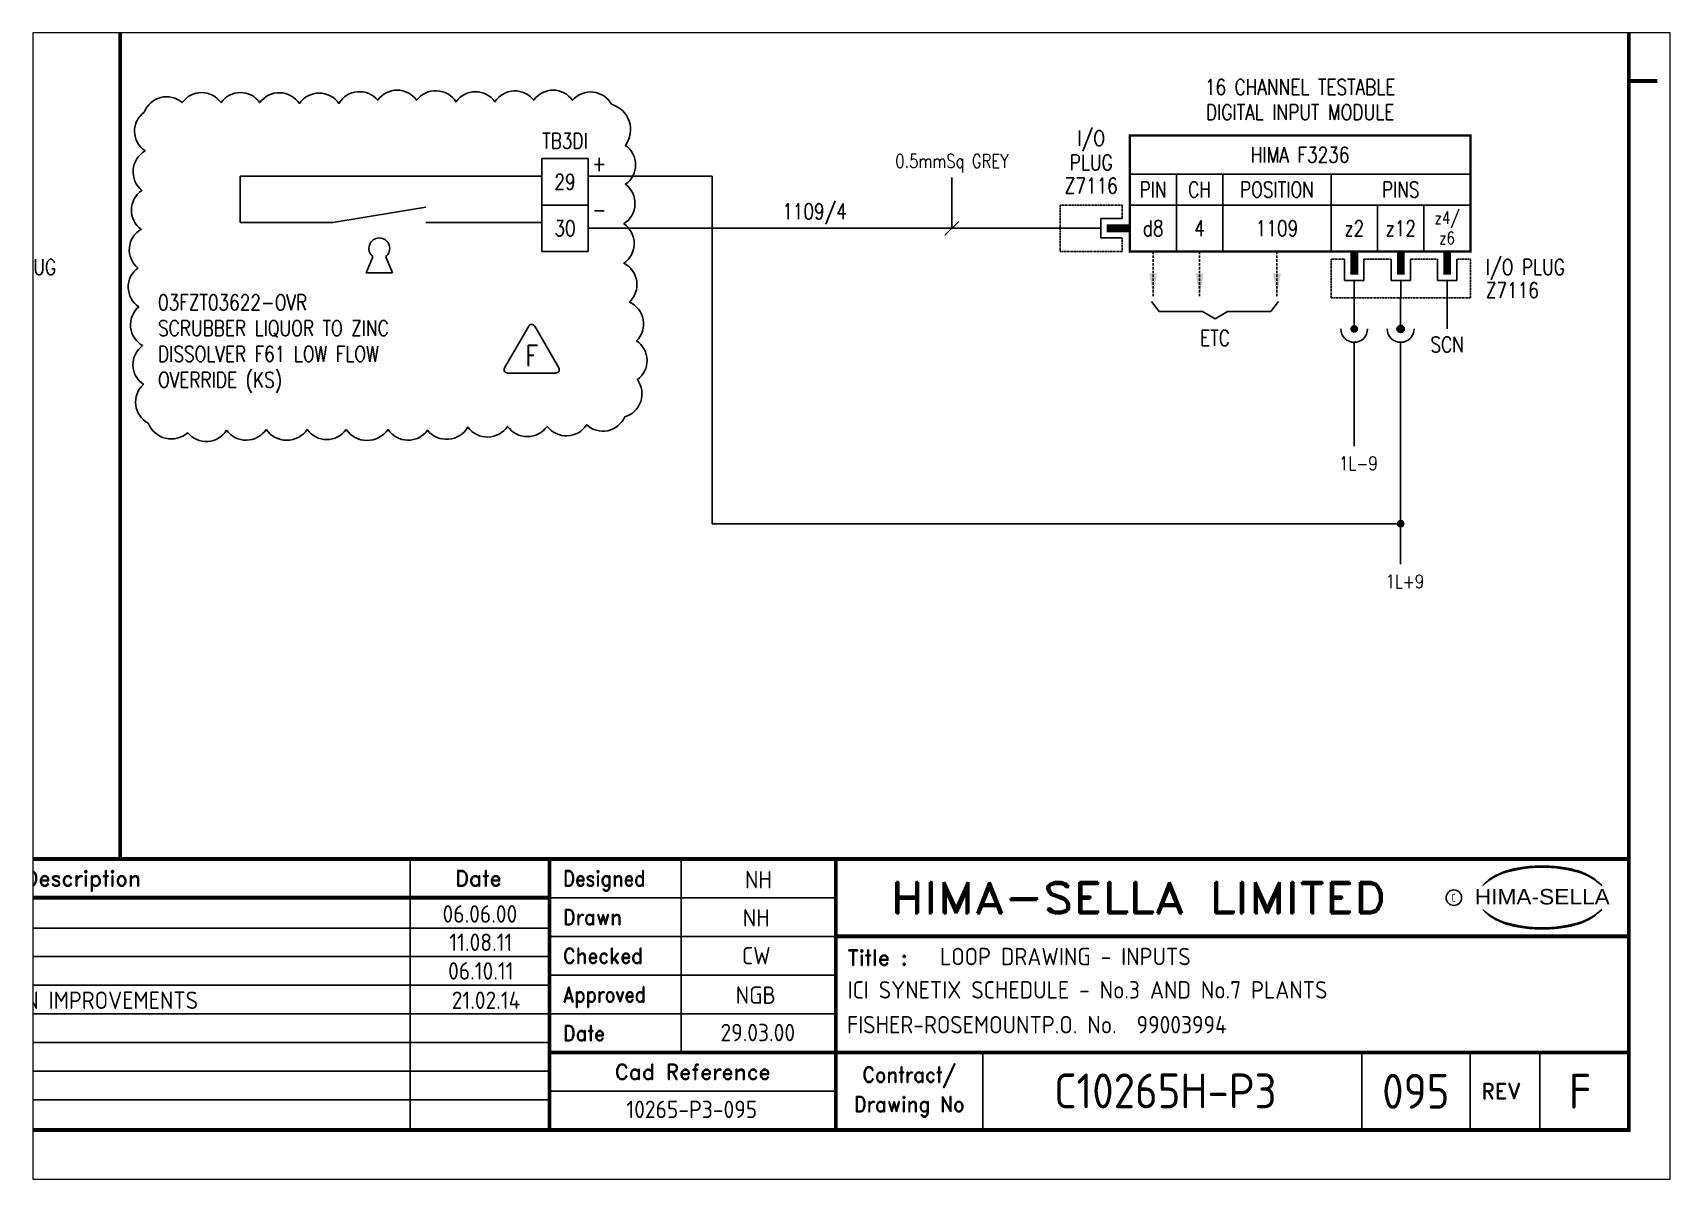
# Paper-space layout 'Layout1' of a CAD drawing. Extents: x 41 to 369, y 29 to 258.
# The model-space entities are those that its viewports show. They can reach past a viewport. Long polylines and large blocks are cut down to what shows.
import ezdxf
from ezdxf.enums import TextEntityAlignment as Align

# ---------------------------------------------------------------- set-up
doc = ezdxf.new("R2010")
doc.units = 0
doc.header["$LTSCALE"] = 0.25
doc.header["$MEASUREMENT"] = 0
doc.linetypes.add('HIDDEN2', pattern=[4.762499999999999, 3.175, -1.5875])
doc.layers.get('0').update_dxf_attribs({"color": 41, "linetype": 'CONTINUOUS'})
for name, color, linetype in [('00-DRG_FRAME', 12, 'CONTINUOUS'), ('01-DRAW', 7, 'CONTINUOUS'), ('02-TEXT', 2, 'CONTINUOUS'), ('051-TEXT', 2, 'CONTINUOUS'), ('117', 7, 'CONTINUOUS'), ('DIM', 3, 'CONTINUOUS'), ('LAB', 2, 'CONTINUOUS'), ('RACK', 2, 'CONTINUOUS'), ('SLOT', 2, 'CONTINUOUS'), ('SNA', 2, 'CONTINUOUS'), ('TEXT', 2, 'CONTINUOUS'), ('TPOL', 3, 'CONTINUOUS'), ('XR_FUNCTION', 2, 'CONTINUOUS'), ('XR_MAIN', 2, 'CONTINUOUS')]:
    doc.layers.add(name, color=color, linetype=linetype)
doc.styles.add('ARIAL', font='ARIAL.TTF', dxfattribs={"height": 2.5})
doc.styles.add('CROSSREF', font='romans.shx', dxfattribs={"width": 0.8, "height": 2})
doc.styles.add('FUNCTION', font='ROMANS.shx', dxfattribs={"width": 0.8, "height": 2.5})
doc.styles.add('ISO', font='iso.shx')
doc.styles.add('PINS', font='ROMANS.shx', dxfattribs={"width": 0.8, "height": 2.5})
doc.styles.add('RACK', font='ROMANS.shx', dxfattribs={"width": 0.8, "height": 2.5})
doc.styles.add('ROMAND', font='ROMAND')
doc.styles.add('ROMANS', font='romans.shx', dxfattribs={"width": 0.8})
doc.styles.add('SLOT', font='romans.shx', dxfattribs={"width": 0.8, "height": 2})
doc.styles.add('SYMBOL', font='ROMANS.shx', dxfattribs={"width": 0.8, "height": 20})

psp = doc.layouts.get("Layout1")

msp = doc.modelspace()

# ---------------------------------------------------------------- texts
at = {"layer": '00-DRG_FRAME', "color": 4, "style": 'ROMAND'}
for s, p in [('Description', (204.6865057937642, 32)), ('Date', (255.7909458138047, 32))]:
    msp.add_text(s, height=2, dxfattribs=at).set_placement(p, align=Align.CENTER)
for s, width, p in [('Designed', 0.87, (266.75, 32)), ('Drawn', 0.9, (266.75, 27)), ('Checked', 0.9, (266.75, 22)), ('Approved', 0.85, (266.75, 17)), ('Date', 0.9, (266.75, 12))]:
    msp.add_text(s, height=2, dxfattribs=dict(at, width=width)).set_placement(p)
at = {"layer": '00-DRG_FRAME', "style": 'ROMAND', "width": 1.15}
msp.add_text('HIMA-SELLA LIMITED', height=4, dxfattribs=at).set_placement((341.0964892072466, 30.5), align=Align.MIDDLE)
at = {"layer": '00-DRG_FRAME', "color": 3, "style": 'ISO', "width": 0.9}
msp.add_text('C', height=1, dxfattribs=at).set_placement((381.8435788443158, 30), align=Align.CENTER)
at = {"layer": '00-DRG_FRAME', "style": 'ARIAL', "width": 1.05}
msp.add_text('HIMA-SELLA', height=2, dxfattribs=at).set_placement((393.3022419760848, 29.62925828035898), align=Align.CENTER)
at = {"layer": '00-DRG_FRAME', "color": 4, "style": 'ROMAND'}
msp.add_text('Title :', height=2, dxfattribs=at).set_placement((303.5, 21.75))
for s, p in [('Cad Reference', (283.5, 8)), ('REV', (388, 5.5))]:
    msp.add_text(s, height=2, dxfattribs=at).set_placement(p, align=Align.MIDDLE)
at = {"layer": '00-DRG_FRAME', "color": 4, "style": 'ROMAND', "width": 0.9}
for s, p in [('Contract/', (311.5, 7.5)), ('Drawing No', (311.5, 3.5))]:
    msp.add_text(s, height=2, dxfattribs=at).set_placement(p, align=Align.MIDDLE)
at = {"layer": '01-DRAW', "style": 'ROMANS', "width": 0.8}
for s, p in [('+', (272.3250633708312, 124.3772950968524)), ('-', (272.3250633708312, 118.3772950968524))]:
    msp.add_text(s, height=2, dxfattribs=at).set_placement(p, align=Align.RIGHT)
at = {"layer": '01-DRAW', "color": 2, "style": 'ROMANS', "width": 0.8}
msp.add_text('ETC', height=2, dxfattribs=at).set_placement((351.012210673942, 101.8084759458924), align=Align.CENTER)
at = {"layer": '01-DRAW', "style": 'ROMANS', "width": 0.8}
for s, p in [('1L-9', (367.056, 85.73640016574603)), ('1L+9', (373.056, 70.47986812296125))]:
    msp.add_text(s, height=1.75, dxfattribs=at).set_placement(p)
at = {"layer": '01-DRAW', "char_height": 2, "attachment_point": 5, "style": 'ROMANS'}
for s, insert in [('29', (267, 122.9794001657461)), ('30', (267, 116.9794001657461))]:
    msp.add_mtext_dynamic_manual_height_columns(s, width=6, gutter_width=12.5, heights=[5.946012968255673], dxfattribs=dict(at, insert=insert))
at = {"layer": '051-TEXT', "style": 'ROMANS', "width": 0.8}
for s, p in [('TB3DI', (267, 127.2800452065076)), ('1109/4', (299.2512182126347, 118.1690142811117))]:
    msp.add_text(s, height=2, dxfattribs=at).set_placement(p, align=Align.CENTER)
at = {"layer": 'DIM', "style": 'ROMANS', "width": 0.8}
msp.add_text('0.5mmSq GREY', height=1.75, dxfattribs=at).set_placement((316.9999999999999, 124.7863718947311), align=Align.CENTER)
at = {"layer": 'TEXT', "insert": (214.4015311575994, 108.4129493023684), "char_height": 2, "width": 47.74161350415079, "attachment_point": 1, "style": 'ROMANS'}
msp.add_mtext('03FZT03622-OVR\\PSCRUBBER LIQUOR TO ZINC\\PDISSOLVER F61 LOW FLOW\\POVERRIDE (KS)', dxfattribs=at)

# ---------------------------------------------------------------- blocks, each defined once
blk = doc.blocks.new('A3-REVA')
at = {"layer": '051-TEXT', "style": 'ISO'}
for tag, p in [('DESIGNED', (292.0055575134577, 31.70067080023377)), ('A', (117.73, 27.28227121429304)), ('DES', (127.73, 27.28227121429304)), ('DRN', (137.73, 27.28227121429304)), ('CHKD', (147.73, 27.28227121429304)), ('APPD', (157.73, 27.28227121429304)), ('DATE', (256, 27.28227121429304)), ('DRAWN', (291.7180714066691, 26.775)), ('CHECKED', (291.7180714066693, 21.89081248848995)), ('APPD', (291.6522325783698, 16.78820837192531)), ('DATE', (291.915586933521, 11.95927738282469))]:
    blk.add_attdef(tag, text='', height=2.25, dxfattribs=at).set_placement(p, align=Align.CENTER)
blk.add_attdef('DESCRIPTION', (165.03, 27.28227121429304), '', height=2.25, dxfattribs=at)
blk = doc.blocks.new('A3-REVB')
at = {"layer": '051-TEXT', "style": 'ISO'}
for tag, p in [('A', (124.8533695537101, -20.35859008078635)), ('DES', (134.8533695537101, -20.35859008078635)), ('DRN', (144.8533695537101, -20.35859008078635)), ('CHKD', (154.8533695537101, -20.35859008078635)), ('APPD', (164.8533695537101, -20.35859008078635)), ('DATE', (263.1233695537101, -20.35859008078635))]:
    blk.add_attdef(tag, text='', height=2.25, dxfattribs=at).set_placement(p, align=Align.CENTER)
blk.add_attdef('DESCRIPTION', (172.1533695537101, -20.35859008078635), '', height=2.25, dxfattribs=at)
blk = doc.blocks.new('A3-TITLE')
at = {"layer": '051-TEXT', "style": 'ISO'}
blk.add_attdef('TITLE_1', (315.4553409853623, 21.7796562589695), '', height=2.25, dxfattribs=at)
for tag, p in [('DRGNO', (376.9622075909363, 3.242340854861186)), ('REV.', (398.1962897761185, 3.242341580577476))]:
    blk.add_attdef(tag, text='', height=4.5, dxfattribs=at).set_placement(p, align=Align.CENTER)
blk = doc.blocks.new('A3-CONTRACT')
at = {"layer": '051-TEXT', "color": 41, "style": 'ISO'}
for tag, height, p in [('SCALE', 2.24999999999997, (106.7055537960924, 31.8152395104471)), ('DIMS', 2.24999999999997, (106.7055537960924, 26.80131921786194)), ('CONTRACT', 4.5, (344.9371873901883, 3.103814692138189)), ('CAD-REF', 2.25, (283.7280612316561, 1.840288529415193))]:
    blk.add_attdef(tag, text='', height=height, dxfattribs=at).set_placement(p, align=Align.CENTER)
for tag, p in [('TITLE_2', (303.8576100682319, 17.2796562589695)), ('TITLE_3', (303.7906895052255, 12.7796562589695))]:
    blk.add_attdef(tag, p, '', height=2.25, dxfattribs=at)
blk = doc.blocks.new('KEY')
at = {"layer": '01-DRAW'}
for p, q in [((-0.375, -0.4999999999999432), (-0.1825329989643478, -0.0380791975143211)), ((0.375, -0.4999999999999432), (0.1825329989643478, -0.0380791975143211)), ((-0.3749999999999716, -0.4999999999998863), (0.375, -0.4999999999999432))]:
    blk.add_line(p, q, dxfattribs=at)
blk.add_arc((0, 0.2000000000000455), 0.3000000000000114, 307.4770304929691, 232.5229695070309, dxfattribs=at)
blk = doc.blocks.new('F3236-04')
for p, q in [((44, 7), (0, 7)), ((6, 7), (6, -3)), ((12, 7), (12, -3)), ((26, 7), (26, -3)), ((44, 3), (0, 3)), ((32, 3), (32, -3)), ((38, 3), (38, -3)), ((-3.75, 0), (-9, 0)), ((-3.75, 1.25), (-3.75, -1.25)), ((-1, 1.25), (-3.75, 1.25)), ((-3.75, -1.25), (-1, -1.25)), ((27.75, -4), (27.75, -6.75)), ((30.25, -6.75), (30.25, -4)), ((33.75, -4), (33.75, -6.75)), ((36.25, -6.75), (36.25, -4)), ((39.75, -4), (39.75, -6.75)), ((42.25, -6.75), (42.25, -4)), ((27.75, -6.75), (30.25, -6.75)), ((29, -6.75), (29, -9)), ((33.75, -6.75), (36.25, -6.75)), ((35, -6.75), (35, -9)), ((39.75, -6.75), (42.25, -6.75)), ((41, -6.75), (41, -9)), ((41, -13), (41, -9))]:
    blk.add_line(p, q)
at = {"const_width": 0.3}
blk.add_lwpolyline([(44, 12), (0, 12), (0, -3), (44, -3)], close=True, dxfattribs=at)
at = {"color": 3, "linetype": 'HIDDEN2', "ltscale": 0.4}
for points in [[(-1, 1.25), (-1, 3), (-9, 3), (-9, -3), (-1, -3), (-1, -1.25)], [(27.75, -4), (26, -4), (26, -9), (44, -9), (44, -4), (42.25, -4)], [(33.75, -4), (30.25, -4)], [(39.75, -4), (36.25, -4)]]:
    blk.add_lwpolyline(points, dxfattribs=at)
blk.add_lwpolyline([(-3, 0, 1, 1, 0), (0, 0, 0.5, 0.5, 0)], format="xyseb")
at = {"const_width": 1}
for points in [[(29, -6), (29, -3)], [(35, -6), (35, -3)], [(41, -6), (41, -3)]]:
    blk.add_lwpolyline(points, dxfattribs=at)
at = {"layer": 'LAB', "style": 'PINS', "width": 0.8, "flags": 1}
blk.add_attdef('LAB1', text='', height=1.5, dxfattribs=at).set_placement((48, 2.5), align=Align.MIDDLE_LEFT)
at = {"layer": 'RACK', "style": 'RACK', "width": 0.8}
blk.add_attdef('SLOT', text='', height=2, dxfattribs=at).set_placement((19, 0), align=Align.MIDDLE)
at = {"layer": 'SLOT', "style": 'SLOT', "width": 0.8}
blk.add_attdef('ADD1', text='', height=2, dxfattribs=at).set_placement((9, 0), align=Align.MIDDLE)
at = {"layer": 'SNA', "style": 'SYMBOL', "width": 0.8, "flags": 1}
blk.add_attdef('SNA', (48, 8), '', height=1.5, dxfattribs=at)
at = {"layer": 'TEXT', "style": 'ROMANS', "width": 0.8}
for s, p in [('16 CHANNEL TESTABLE', (22, 17.25)), ('DIGITAL INPUT MODULE', (22, 14))]:
    blk.add_text(s, height=2, dxfattribs=at).set_placement(p, align=Align.CENTER)
for s, height, p in [('I/O', 2, (-5, 11.5)), ('PLUG', 2, (-5, 8.5)), ('HIMA F3236', 2, (22, 9.5)), ('Z7116', 2, (-5, 5.5)), ('PIN', 2, (3, 5)), ('CH', 2, (9, 5)), ('POSITION', 2, (19, 5)), ('PINS', 2, (35, 5)), ('z4/', 1.6, (41, 1.25)), ('d8', 2, (3, 0)), ('z2', 2, (29, 0)), ('z12', 2, (35, 0)), ('z6', 1.6, (41, -1.25)), ('SCN', 2, (41, -15))]:
    blk.add_text(s, height=height, dxfattribs=at).set_placement(p, align=Align.MIDDLE)
for s, p in [('I/O PLUG', (46, -5)), ('Z7116', (46, -8))]:
    blk.add_text(s, height=2, dxfattribs=at).set_placement(p, align=Align.MIDDLE_LEFT)
at = {"layer": 'TPOL', "style": 'PINS', "width": 0.8, "flags": 1}
blk.add_attdef('CN2', text='', height=1, dxfattribs=at).set_placement((-9, 0), align=Align.MIDDLE_LEFT)
at = {"layer": 'TPOL', "color": 2, "style": 'PINS', "width": 0.8}
blk.add_attdef('CN1', text='', height=2, dxfattribs=at).set_placement((3, 0), align=Align.MIDDLE)
at = {"layer": 'TPOL', "style": 'PINS', "width": 0.8, "flags": 1}
for tag, p in [('CN3', (29, -9)), ('CN4', (35, -9))]:
    blk.add_attdef(tag, text='', height=1, dxfattribs=at).set_placement(p, align=Align.BOTTOM_CENTER)
at = {"layer": 'XR_FUNCTION', "style": 'FUNCTION', "width": 0.8, "flags": 1}
blk.add_attdef('XR_FUNCTION', (48, 10), '', height=1.5, dxfattribs=at)
at = {"layer": 'XR_MAIN', "style": 'CROSSREF', "width": 0.8, "flags": 1}
blk.add_attdef('XR_MAIN', (48, 4), '', height=1.5, dxfattribs=at)
blk = doc.blocks.new('F3236-03')
for p, q in [((44, 7), (0, 7)), ((6, 7), (6, -3)), ((12, 7), (12, -3)), ((26, 7), (26, -3)), ((44, 3), (0, 3)), ((32, 3), (32, -3)), ((38, 3), (38, -3)), ((-3.75, 0), (-9, 0)), ((-3.75, 1.25), (-3.75, -1.25)), ((-1, 1.25), (-3.75, 1.25)), ((-3.75, -1.25), (-1, -1.25)), ((27.75, -4), (27.75, -6.75)), ((30.25, -6.75), (30.25, -4)), ((33.75, -4), (33.75, -6.75)), ((36.25, -6.75), (36.25, -4)), ((39.75, -4), (39.75, -6.75)), ((42.25, -6.75), (42.25, -4)), ((27.75, -6.75), (30.25, -6.75)), ((29, -6.75), (29, -9)), ((33.75, -6.75), (36.25, -6.75)), ((35, -6.75), (35, -9)), ((39.75, -6.75), (42.25, -6.75)), ((41, -6.75), (41, -9)), ((41, -13), (41, -9))]:
    blk.add_line(p, q)
at = {"const_width": 0.3}
blk.add_lwpolyline([(44, 12), (0, 12), (0, -3), (44, -3)], close=True, dxfattribs=at)
at = {"color": 3, "linetype": 'HIDDEN2', "ltscale": 0.4}
for points in [[(-1, 1.25), (-1, 3), (-9, 3), (-9, -3), (-1, -3), (-1, -1.25)], [(27.75, -4), (26, -4), (26, -9), (44, -9), (44, -4), (42.25, -4)], [(33.75, -4), (30.25, -4)], [(39.75, -4), (36.25, -4)]]:
    blk.add_lwpolyline(points, dxfattribs=at)
blk.add_lwpolyline([(-3, 0, 1, 1, 0), (0, 0, 0.5, 0.5, 0)], format="xyseb")
at = {"const_width": 1}
for points in [[(29, -6), (29, -3)], [(35, -6), (35, -3)], [(41, -6), (41, -3)]]:
    blk.add_lwpolyline(points, dxfattribs=at)
at = {"layer": 'LAB', "style": 'PINS', "width": 0.8, "flags": 1}
blk.add_attdef('LAB1', text='', height=1.5, dxfattribs=at).set_placement((48, 2.5), align=Align.MIDDLE_LEFT)
at = {"layer": 'RACK', "style": 'RACK', "width": 0.8}
blk.add_attdef('SLOT', text='', height=2, dxfattribs=at).set_placement((19, 0), align=Align.MIDDLE)
at = {"layer": 'SLOT', "style": 'SLOT', "width": 0.8}
blk.add_attdef('ADD1', text='', height=2, dxfattribs=at).set_placement((9, 0), align=Align.MIDDLE)
at = {"layer": 'SNA', "style": 'SYMBOL', "width": 0.8, "flags": 1}
blk.add_attdef('SNA', (48, 8), '', height=1.5, dxfattribs=at)
at = {"layer": 'TEXT', "style": 'ROMANS', "width": 0.8}
for s, p in [('16 CHANNEL TESTABLE', (22, 17.25)), ('DIGITAL INPUT MODULE', (22, 14))]:
    blk.add_text(s, height=2, dxfattribs=at).set_placement(p, align=Align.CENTER)
for s, height, p in [('I/O', 2, (-5, 11.5)), ('PLUG', 2, (-5, 8.5)), ('HIMA F3236', 2, (22, 9.5)), ('Z7116', 2, (-5, 5.5)), ('PIN', 2, (3, 5)), ('CH', 2, (9, 5)), ('POSITION', 2, (19, 5)), ('PINS', 2, (35, 5)), ('z4/', 1.6, (41, 1.25)), ('d6', 2, (3, 0)), ('z2', 2, (29, 0)), ('z12', 2, (35, 0)), ('z6', 1.6, (41, -1.25)), ('SCN', 2, (41, -15))]:
    blk.add_text(s, height=height, dxfattribs=at).set_placement(p, align=Align.MIDDLE)
for s, p in [('I/O PLUG', (46, -5)), ('Z7116', (46, -8))]:
    blk.add_text(s, height=2, dxfattribs=at).set_placement(p, align=Align.MIDDLE_LEFT)
at = {"layer": 'TPOL', "style": 'PINS', "width": 0.8, "flags": 1}
blk.add_attdef('CN2', text='', height=1, dxfattribs=at).set_placement((-9, 0), align=Align.MIDDLE_LEFT)
at = {"layer": 'TPOL', "color": 2, "style": 'PINS', "width": 0.8}
blk.add_attdef('CN1', text='', height=2, dxfattribs=at).set_placement((3, 0), align=Align.MIDDLE)
at = {"layer": 'TPOL', "style": 'PINS', "width": 0.8, "flags": 1}
for tag, p in [('CN3', (29, -9)), ('CN4', (35, -9))]:
    blk.add_attdef(tag, text='', height=1, dxfattribs=at).set_placement(p, align=Align.BOTTOM_CENTER)
at = {"layer": 'XR_FUNCTION', "style": 'FUNCTION', "width": 0.8, "flags": 1}
blk.add_attdef('XR_FUNCTION', (48, 10), '', height=1.5, dxfattribs=at)
at = {"layer": 'XR_MAIN', "style": 'CROSSREF', "width": 0.8, "flags": 1}
blk.add_attdef('XR_MAIN', (48, 4), '', height=1.5, dxfattribs=at)
blk = doc.blocks.new('TRI-F')
at = {"layer": '01-DRAW'}
blk.add_lwpolyline([(-0.2598076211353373, 2.55000000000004), (-2.338268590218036, -1.050000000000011, 0.5773502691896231), (-2.078460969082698, -1.500000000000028), (2.078460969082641, -1.500000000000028, 0.5773502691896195), (2.338268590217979, -1.050000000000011), (0.2598076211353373, 2.55000000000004, 0.5773502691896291)], format="xyb", close=True, dxfattribs=at)
at = {"layer": '02-TEXT', "color": 2, "style": 'ROMANS', "width": 0.8}
blk.add_text('F', height=1.8, dxfattribs=at).set_placement((0, 0), align=Align.MIDDLE)

# ---------------------------------------------------------------- linework, layer by layer
at = {"layer": '00-DRG_FRAME'}
for p, q in [((247, 35.5), (247, 0.5)), ((282, 35.5), (282, 10.5)), ((265, 30.5), (302, 30.5)), ((265, 26.58771915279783), (112.7, 26.58771915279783)), ((302, 25.5), (265, 25.5)), ((265, 22.88771915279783), (112.7, 22.88771915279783)), ((265, 19.18771915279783), (112.7, 19.18771915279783)), ((265, 20.5), (302, 20.5)), ((265, 15.48771915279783), (112.7, 15.48771915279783)), ((302, 15.5), (265, 15.5)), ((265, 11.78771915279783), (112.7, 11.78771915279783)), ((321, 10.5), (321, 0.5)), ((370, 10.5), (370, 0.5)), ((384, 0.5), (384, 10.5)), ((393, 10.5), (393, 0.5)), ((265, 8.087719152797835), (112.7, 8.087719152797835)), ((265, 4.387719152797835), (112.7, 4.387719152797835)), ((302, 5.5), (265, 5.5))]:
    msp.add_line(p, q, dxfattribs=at)
at = {"layer": '00-DRG_FRAME', "const_width": 0.5}
msp.add_lwpolyline([(14.5, 0.5), (404.5, 0.5), (404.5, 271.5), (14.5, 271.5)], close=True, dxfattribs=at)
for points in [[(209.5, 35.5), (209.5, 266.5)], [(404.5, 136), (408.18, 136)], [(404.5, 35.5), (14.5, 35.5)], [(265, 35.5), (265, 0.5)], [(302, 0.5), (302, 35.5)], [(265, 30.5), (72.49999999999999, 30.5)], [(404.5, 25.5), (302, 25.5)], [(265, 10.5), (404.5, 10.5)]]:
    msp.add_lwpolyline(points, dxfattribs=at)
at = {"layer": '00-DRG_FRAME', "color": 3}
msp.add_circle((381.8794614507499, 30.5), 1, dxfattribs=at)
for centre, radius, start, end in [((391.7772406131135, 24.69924327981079), 9.760061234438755, 107.5930557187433, 113.9451517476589), ((393.0991488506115, 18.49648594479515), 15.93667133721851, 89.26981653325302, 106.3911159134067), ((392.0977729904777, 23.51500930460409), 10.98591244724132, 96.01458197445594, 107.3202667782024), ((393.2933040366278, 16.30991975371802), 18.28175579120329, 92.89168189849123, 97.37336363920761), ((393.2419072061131, 18.86443861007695), 15.7280876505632, 89.78048533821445, 93.17379021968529), ((393.5053351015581, 18.49648594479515), 15.93667133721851, 73.60888408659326, 90.73018346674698), ((393.3625767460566, 18.86443861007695), 15.7280876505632, 86.82620978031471, 90.21951466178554), ((393.3111799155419, 16.30991975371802), 18.28175579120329, 82.62663636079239, 87.10831810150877), ((394.506710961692, 23.51500930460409), 10.98591244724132, 72.67973322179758, 83.98541802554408), ((394.8272433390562, 24.69924327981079), 9.760061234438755, 66.05484825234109, 72.40694428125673), ((390.6040257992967, 26.82771687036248), 7.240060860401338, 106.0531744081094, 133.5023953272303), ((390.876250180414, 27.0135325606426), 7.299930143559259, 130.4190344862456, 136.0570054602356), ((390.11493502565, 28.10005347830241), 5.98042439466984, 122.2440461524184, 131.6153874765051), ((389.7520469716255, 28.78188256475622), 5.210443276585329, 111.8205600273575, 122.8668023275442), ((396.000458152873, 26.82771687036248), 7.240060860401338, 46.49760467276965, 73.94682559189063), ((396.8524369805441, 28.78188256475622), 5.210443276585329, 57.13319767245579, 68.1794399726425), ((396.4895489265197, 28.10005347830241), 5.98042439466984, 48.38461252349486, 57.75595384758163), ((395.7282337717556, 27.0135325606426), 7.299930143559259, 43.94299453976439, 49.58096551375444), ((390.876250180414, 34.04498400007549), 7.299930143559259, 223.9429945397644, 229.5809655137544), ((390.6040257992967, 34.23079969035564), 7.240060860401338, 226.4976046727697, 253.9468255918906), ((390.11493502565, 32.95846308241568), 5.98042439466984, 228.3846125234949, 237.7559538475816), ((389.7520469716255, 32.27663399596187), 5.210443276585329, 237.1331976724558, 248.1794399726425), ((396.000458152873, 34.23079969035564), 7.240060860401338, 286.0531744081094, 313.5023953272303), ((396.8524369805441, 32.27663399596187), 5.210443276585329, 291.8205600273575, 302.8668023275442), ((396.4895489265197, 32.95846308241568), 5.98042439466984, 302.2440461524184, 311.6153874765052), ((395.7282337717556, 34.04498400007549), 7.299930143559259, 310.4190344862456, 316.0570054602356), ((391.7772406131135, 36.3592732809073), 9.760061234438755, 246.0548482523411, 252.4069442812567), ((393.0991488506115, 42.56203061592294), 15.93667133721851, 253.6088840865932, 270.730183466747), ((392.0977729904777, 37.543507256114), 10.98591244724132, 252.6797332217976, 263.985418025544), ((393.2933040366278, 44.74859680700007), 18.28175579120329, 262.6266363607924, 267.1083181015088), ((393.2419072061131, 42.19407795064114), 15.7280876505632, 266.8262097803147, 270.2195146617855), ((393.5053351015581, 42.56203061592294), 15.93667133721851, 269.269816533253, 286.3911159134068), ((393.3625767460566, 42.19407795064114), 15.7280876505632, 269.7804853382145, 273.1737902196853), ((393.3111799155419, 44.74859680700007), 18.28175579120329, 272.8916818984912, 277.3733636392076), ((394.506710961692, 37.543507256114), 10.98591244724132, 276.014581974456, 287.3202667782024), ((394.8272433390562, 36.3592732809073), 9.760061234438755, 287.5930557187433, 293.9451517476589)]:
    msp.add_arc(centre, radius, start, end, dxfattribs=at)
at = {"layer": '01-DRAW'}
for p, q in [((264, 125.9794001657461), (270, 125.9794001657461)), ((264, 119.9794001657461), (264, 125.9794001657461)), ((270, 125.9794001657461), (270, 119.9794001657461)), ((264, 123.7282872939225), (225, 123.7282872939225)), ((270, 123.7282872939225), (285.9999999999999, 123.7282872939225)), ((285.9999999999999, 123.7282872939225), (285.9999999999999, 78.8203693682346)), ((264, 113.9794001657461), (264, 119.9794001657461)), ((270, 119.9794001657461), (264, 119.9794001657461)), ((270, 119.9794001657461), (270, 113.9794001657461)), ((264, 117.7282872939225), (249, 117.7282872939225)), ((330.9999999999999, 116.9794001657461), (270, 116.9794001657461)), ((268.3200000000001, 113.9794001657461), (264, 113.9794001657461)), ((264, 113.9794001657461), (270, 113.9794001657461)), ((368.9999999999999, 107.9794001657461), (368.9999999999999, 103.9794001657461)), ((374.9999999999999, 107.9794001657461), (374.9999999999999, 103.9794001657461)), ((374.9999999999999, 107.9794001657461), (374.9999999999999, 103.9794001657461)), ((342.8122106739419, 107.5324759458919), (343.7842106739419, 106.2364759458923)), ((343.7842106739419, 106.2364759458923), (349.392210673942, 106.2364759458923)), ((349.392210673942, 106.2364759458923), (351.012210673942, 105.2644759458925)), ((352.6322106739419, 106.2364759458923), (351.012210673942, 105.2644759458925)), ((352.6322106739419, 106.2364759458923), (358.240210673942, 106.2364759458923)), ((359.2122106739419, 107.5324759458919), (358.240210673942, 106.2364759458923)), ((368.9999999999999, 102.2514001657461), (368.9999999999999, 88.85040016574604)), ((374.9999999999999, 102.2514001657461), (374.9999999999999, 73.59386812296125)), ((374.9999999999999, 102.2514001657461), (374.9999999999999, 73.59386812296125)), ((374.9999999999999, 78.8203693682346), (285.9999999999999, 78.8203693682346))]:
    msp.add_line(p, q, dxfattribs=at)
at = {"layer": '01-DRAW', "linetype": 'HIDDEN2'}
for p, q in [((343.012210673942, 113.9794001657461), (343.012210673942, 108.1474001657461)), ((349.012210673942, 113.9794001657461), (349.012210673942, 108.1474001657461)), ((359.012210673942, 113.9794001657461), (359.012210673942, 108.1474001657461))]:
    msp.add_line(p, q, dxfattribs=at)
at = {"layer": '01-DRAW', "const_width": 0.5}
for points in [[(368.7499999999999, 103.9794001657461, 1), (369.2499999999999, 103.9794001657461, 1)], [(374.7499999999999, 103.9794001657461, 1), (375.2499999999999, 103.9794001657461, 1)], [(374.7499999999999, 78.8203693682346, 1), (375.2499999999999, 78.8203693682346, 1)]]:
    msp.add_lwpolyline(points, format="xyb", close=True, dxfattribs=at)
at = {"layer": '01-DRAW'}
for radius in [0.4752, 0.3888000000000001, 0.3024000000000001, 0.2160000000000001, 0.1296000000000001, 0.0432000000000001]:
    msp.add_circle((374.9999999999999, 103.9794001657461), radius, dxfattribs=at)
for centre in [(368.9999999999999, 103.9794001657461), (374.9999999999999, 103.9794001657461), (374.9999999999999, 103.9794001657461)]:
    msp.add_arc(centre, 1.728, 180, 0, dxfattribs=at)
for points in [[(343.516210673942, 111.1714001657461), (342.5082106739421, 111.1714001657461), (343.012210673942, 108.1474001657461)], [(349.516210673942, 111.1714001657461), (348.5082106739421, 111.1714001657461), (349.012210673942, 108.1474001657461)], [(359.516210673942, 111.1714001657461), (358.5082106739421, 111.1714001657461), (359.012210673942, 108.1474001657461)]]:
    msp.add_solid(points, dxfattribs=at)
at = {"layer": '117'}
for p, q in [((225, 117.7282872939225), (225, 123.7282872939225)), ((237, 117.7282872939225), (249, 119.7282872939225)), ((237, 117.7282872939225), (225, 117.7282872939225))]:
    msp.add_line(p, q, dxfattribs=at)
msp.add_lwpolyline([(273, 133, 0.52056705), (267.9612687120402, 133.5224657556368, 0.52056705), (267.9612687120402, 133.5224657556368, 0.52056705), (262.9485096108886, 133.5224657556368, 0.52056705), (262.9485096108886, 133.5224657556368, 0.52056705), (257.9357505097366, 133.3179617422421, 0.52056705), (257.9357505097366, 133.3179617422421, 0.52056705), (252.9229899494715, 133.3179617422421, 0.52056705), (252.9229899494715, 133.3179617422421, 0.52056705), (247.8079294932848, 133.5224657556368, 0.52056705), (247.8079294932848, 133.5224657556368, 0.52056705), (242.7951703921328, 133.5224657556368, 0.52056705), (242.7951703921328, 133.5224657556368, 0.52056705), (237.7824112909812, 133.1134577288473, 0.52056705), (237.7824112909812, 133.1134577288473, 0.52056705), (232.667349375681, 133.1134577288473, 0.52056705), (232.667349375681, 133.1134577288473, 0.52056705), (227.552288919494, 133.2157097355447, 0.52056705), (227.552288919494, 133.2157097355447, 0.52056705), (222.5395298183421, 133.2157097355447, 0.52056705), (222.5395298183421, 133.2157097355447, 0.52056705), (217.5267707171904, 133.2157097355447, 0.52056705), (217.5267707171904, 133.2157097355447, 0.52056705), (212.6163115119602, 131.9886856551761, 0.52056705), (212.6163115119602, 131.9886856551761, 0.52056705), (212.7186128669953, 126.9783382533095, 0.52056705), (212.7186128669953, 126.9783382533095, 0.52056705), (212.3094089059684, 121.8657379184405, 0.52056705), (212.3094089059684, 121.8657379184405, 0.52056705), (212.2071075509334, 116.8553905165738, 0.52056705), (212.2071075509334, 116.8553905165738, 0.52056705), (211.7979021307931, 111.8450421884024, 0.52056705), (211.7979021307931, 111.8450421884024, 0.52056705), (211.9002034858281, 106.8346947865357, 0.52056705), (211.9002034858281, 106.8346947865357, 0.52056705), (212.4117088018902, 101.8243464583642, 0.52056705), (212.4117088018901, 101.8243464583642, 0.52056705), (212.5140101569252, 96.81399905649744, 0.52056705), (212.5140101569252, 96.81399905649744, 0.52056705), (213.1278182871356, 91.80365072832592, 0.52056705), (213.1278182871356, 91.80365072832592, 0.52056705), (218.2428787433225, 90.57662757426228, 0.52056705), (218.2428787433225, 90.57662757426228, 0.52056705), (223.2556378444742, 90.8833835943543, 0.52056705), (223.2556378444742, 90.8833835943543, 0.52056705), (228.3706983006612, 90.98563560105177, 0.52056705), (228.3706983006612, 90.98563560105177, 0.52056705), (233.6903614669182, 90.98563560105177, 0.52056705), (233.6903614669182, 90.98563560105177, 0.52056705), (238.7031220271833, 90.98563560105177, 0.52056705), (238.7031220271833, 90.98563560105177, 0.52056705), (244.1250865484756, 90.98563560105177, 0.52056705), (244.1250865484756, 90.98563560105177, 0.52056705), (249.2401470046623, 90.8833835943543, 0.52056705), (249.2401470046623, 90.8833835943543, 0.52056705), (254.4575088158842, 91.292390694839, 0.52056705), (254.4575088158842, 91.292390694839, 0.52056705), (259.5725692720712, 91.39464270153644, 0.52056705), (259.5725692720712, 91.39464270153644, 0.52056705), (264.6876297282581, 91.39464270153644, 0.52056705), (264.6876297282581, 91.39464270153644, 0.52056705), (269.8026901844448, 91.59914671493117, 0.52056705), (269.8026901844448, 91.59914671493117, 0.52056705), (274.713149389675, 92.621666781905, 0.52056705), (274.713149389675, 92.621666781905, 0.52056705), (276.3499681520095, 97.42751109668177, 0.52056705), (276.3499681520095, 97.42751109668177, 0.52056705), (276.2476667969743, 102.4378584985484, 0.52056705), (276.2476667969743, 102.4378584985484, 0.52056705), (275.3269560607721, 107.4482068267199, 0.52056705), (275.3269560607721, 107.4482068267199, 0.52056705), (274.6108480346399, 112.4585542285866, 0.52056705), (274.6108480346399, 112.4585542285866, 0.52056705), (274.6108480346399, 117.5711545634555, 0.52056705), (274.6108480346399, 117.5711545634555, 0.52056705), (274.81545074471, 122.6837539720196, 0.52056705), (274.81545074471, 122.6837539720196, 0.52056705), (274.81545074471, 127.6941023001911, 0.52056705), (274.81545074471, 127.6941023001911, 0.52056705)], format="xyb", close=True, dxfattribs=at)
at = {"layer": 'DIM'}
for p, q in [((316.9999999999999, 116.9794001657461), (316.9999999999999, 123.5224001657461)), ((316.1, 116.0794001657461), (317.9, 117.8794001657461))]:
    msp.add_line(p, q, dxfattribs=at)

# ---------------------------------------------------------------- block references
at = {"layer": '00-DRG_FRAME', "color": 0, "xscale": 1.5, "yscale": 1.5, "zscale": 1.5}
msp.add_blockref('TRI-F', (262.6966072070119, 100.5235926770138), dxfattribs=at)
at = {"layer": '00-DRG_FRAME'}
ref = msp.add_blockref('A3-CONTRACT', (-0.3474733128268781, 0.1931849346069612), dxfattribs=at)
ref.add_attrib('TITLE_2', 'ICI SYNETIX SCHEDULE - No.3 AND No.7 PLANTS', (303.510136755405, 17.47284119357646), dxfattribs={"layer": '051-TEXT', "color": 41, "height": 2.25, "style": 'ISO'})
ref.add_attrib('TITLE_3', 'FISHER-ROSEMOUNTP.O. No.  99003994', (303.4432161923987, 12.97284119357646), dxfattribs={"layer": '051-TEXT', "color": 41, "height": 2.25, "style": 'ISO'})
ref.add_attrib('CAD-REF', '10265-P3-095', dxfattribs={"layer": '051-TEXT', "color": 41, "height": 2.25, "style": 'ISO'}).set_placement((283.3805879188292, 2.033473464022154), align=Align.CENTER)
ref.add_attrib('CONTRACT', 'C10265H-P3', dxfattribs={"layer": '051-TEXT', "color": 41, "height": 4.5, "style": 'ISO'}).set_placement((344.5897140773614, 3.29699962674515), align=Align.CENTER)
ref = msp.add_blockref('A3-REVA', (0, 0), dxfattribs=at)
ref.add_attrib('A', 'C', dxfattribs={"layer": '051-TEXT', "height": 2.25, "style": 'ISO'}).set_placement((117.73, 27.28227121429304), align=Align.CENTER)
ref.add_attrib('DES', 'NH', dxfattribs={"layer": '051-TEXT', "height": 2.25, "style": 'ISO'}).set_placement((127.73, 27.28227121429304), align=Align.CENTER)
ref.add_attrib('DRN', 'NH', dxfattribs={"layer": '051-TEXT', "height": 2.25, "style": 'ISO'}).set_placement((137.73, 27.28227121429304), align=Align.CENTER)
ref.add_attrib('CHKD', 'CW', dxfattribs={"layer": '051-TEXT', "height": 2.25, "style": 'ISO'}).set_placement((147.73, 27.28227121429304), align=Align.CENTER)
ref.add_attrib('APPD', 'NGB', dxfattribs={"layer": '051-TEXT', "height": 2.25, "style": 'ISO'}).set_placement((157.73, 27.28227121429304), align=Align.CENTER)
ref.add_attrib('DESCRIPTION', 'AS BUILT.', (165.03, 27.28227121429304), dxfattribs={"layer": '051-TEXT', "height": 2.25, "style": 'ISO'})
ref.add_attrib('DATE', '06.06.00', dxfattribs={"layer": '051-TEXT', "height": 2.25, "style": 'ISO'}).set_placement((256, 27.28227121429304), align=Align.CENTER)
ref.add_attrib('DESIGNED', 'NH', dxfattribs={"layer": '051-TEXT', "height": 2.25, "style": 'ISO'}).set_placement((292.0055575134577, 31.70067080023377), align=Align.CENTER)
ref.add_attrib('DRAWN', 'NH', dxfattribs={"layer": '051-TEXT', "height": 2.25, "style": 'ISO'}).set_placement((291.7180714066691, 26.775), align=Align.CENTER)
ref.add_attrib('CHECKED', 'CW', dxfattribs={"layer": '051-TEXT', "height": 2.25, "style": 'ISO'}).set_placement((291.7180714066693, 21.89081248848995), align=Align.CENTER)
ref.add_attrib('APPD', 'NGB', dxfattribs={"layer": '051-TEXT', "height": 2.25, "style": 'ISO'}).set_placement((291.6522325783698, 16.78820837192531), align=Align.CENTER)
ref.add_attrib('DATE', '29.03.00', dxfattribs={"layer": '051-TEXT', "height": 2.25, "style": 'ISO'}).set_placement((291.915586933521, 11.95927738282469), align=Align.CENTER)
for name, p, values in [('A3-REVB', (-7.003052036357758, 43.97869445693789), {'A': 'D', 'DES': 'IM', 'DRN': 'AB', 'CHKD': 'IM', 'APPD': 'MHS', 'DESCRIPTION': 'TEXT ADDED', 'DATE': '11.08.11'}), ('A3-TITLE', (0, 0), {'TITLE_1': 'LOOP DRAWING - INPUTS', 'DRGNO': '095', 'REV.': 'F'}), ('A3-REVB', (-7.003052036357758, 40.27869445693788), {'A': 'E', 'DES': 'IM', 'DRN': 'AB', 'CHKD': 'IM', 'APPD': 'MHS', 'DESCRIPTION': 'TEXT ADDED', 'DATE': '06.10.11'}), ('A3-REVB', (-6.969812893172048, 36.49094642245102), {'A': 'F', 'APPD': 'CT', 'DESCRIPTION': 'ZINC DISSOLVER PHR MMN IMPROVEMENTS', 'DATE': ' 21.02.14'})]:
    msp.add_blockref(name, p, dxfattribs=at).add_auto_attribs(values)
at = {"layer": '117'}
for name, p, values in [('F3236-03', (145.012210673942, 116.9794001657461), {'CN1': 'd6', 'SLOT': '1109', 'ADD1': '3'}), ('F3236-04', (340.012210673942, 116.9794001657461), {'CN1': 'd8', 'SLOT': '1109', 'ADD1': '4'})]:
    msp.add_blockref(name, p, dxfattribs=at).add_auto_attribs(values)
at = {"layer": '117', "xscale": 4.5, "yscale": 4.5, "zscale": 4.5}
msp.add_blockref('KEY', (243, 113.4782872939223), dxfattribs=at)

msp.set_redraw_order([(e.dxf.handle, doc.entitydb.next_handle()) for e in msp.query("TEXT MTEXT ATTDEF DIMENSION ARC_DIMENSION")])  # texts and dimensions are drawn at this point

# ---------------------------------------------------------------- viewports
at = {"layer": '00-DRG_FRAME'}
psp.add_viewport(center=(205.0520853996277, 143.4994130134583), size=(328.0833366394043, 229.5990608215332), view_center_point=(304.0264913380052, 68.18687409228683), view_height=148.107566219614, dxfattribs=at)

doc.saveas('drawing.dxf')
